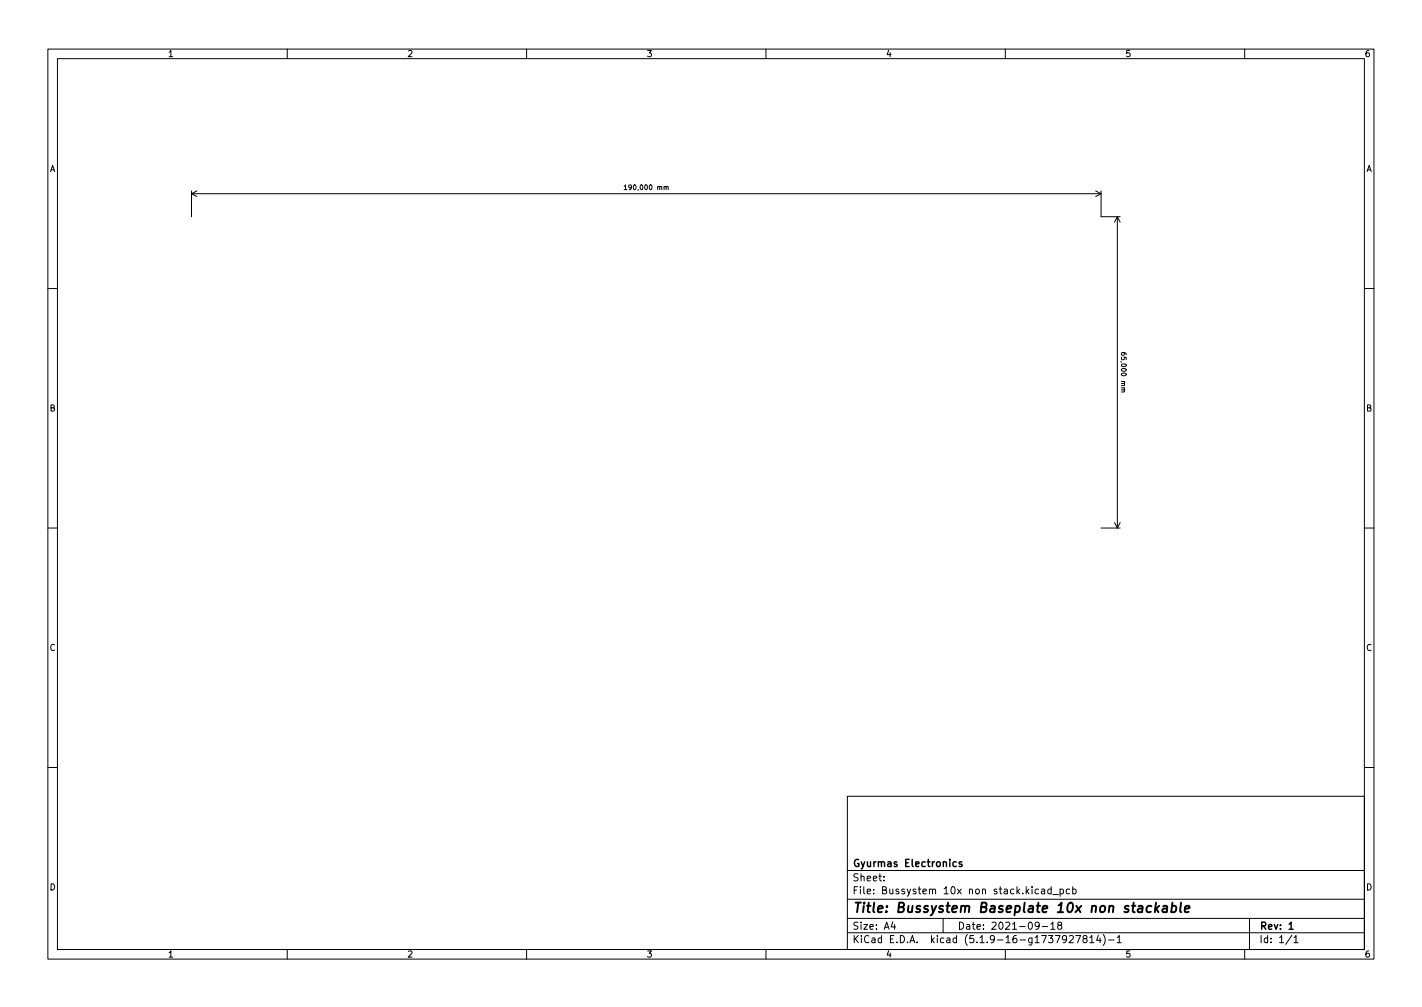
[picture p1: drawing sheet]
<svg xmlns="http://www.w3.org/2000/svg" width="297mm" height="210mm" viewBox="0 0 297 210" stroke-linecap="round" stroke-linejoin="round" font-family="sans-serif">
<defs><g id="words">
<text font-size="2.8" x="178" y="190.6">Title: Bussystem Baseplate 10x non stackable</text>
<g font-size="2.1">
<text x="178" y="184">Sheet:</text>
<text x="178" y="181">Gyurmas Electronics</text>
<text x="178" y="186.7">File: Bussystem 10x non stack.kicad_pcb</text>
<text x="178" y="196.9">KiCad E.D.A. kicad (5.1.9-16-g1737927814)-1</text>
<text x="178" y="194.1">Size: A4</text>
<text x="200" y="194.1">Date: 2021-09-18</text>
<text x="263" y="194.1">Rev: 1</text>
<text x="263" y="196.9">Id: 1/1</text>
</g>
<g font-size="1.8">
<text x="35" y="11.9">1</text>
<text x="85" y="11.9">2</text>
<text x="135" y="11.9">3</text>
<text x="185" y="11.9">4</text>
<text x="235" y="11.9">5</text>
<text x="285" y="11.9">6</text>
<text x="10.3" y="35.9">A</text>
<text x="285.3" y="35.9">A</text>
<text x="10.3" y="85.9">B</text>
<text x="285.3" y="85.9">B</text>
<text x="10.3" y="135.9">C</text>
<text x="285.3" y="135.9">C</text>
<text x="10.3" y="185.9">D</text>
<text x="285.3" y="185.9">D</text>
<text x="35" y="199.9">1</text>
<text x="85" y="199.9">2</text>
<text x="135" y="199.9">3</text>
<text x="185" y="199.9">4</text>
<text x="235" y="199.9">5</text>
<text x="285" y="199.9">6</text>
</g>
<g font-size="1.4">
<text x="131.1" y="39.6">190,000 mm</text>
<text x="234.2" y="74.2" transform="rotate(90 234.2 74.2)">65,000 mm</text>
</g>
</g></defs>
<g fill="none" stroke="#000" stroke-width=".21">
<path d="M10 10.2h277v190.1h-277zM12 12.2h273v186.1h-273zM60 10.2v2M110 10.2v2M160 10.2v2M210 10.2v2M260 10.2v2M40 39.9v5.3M41.1 39.9l-1.1 .5M130.4 38.9l.3-.3v1M130.4 39.6h.6M139.1 39.1l.4-.1 .1 .6"/>
<path d="M228.9 39.9l1.1 .5M230 39.9v5.3h4M40 40.4h190M40 40.4l1.1 .6M230 40.4l-1.1 .6M233.4 45.2v65M233.4 45.2l-.6 1.2M233.4 45.2l.6 1.2M10 60.2h2M234.7 73.6l.2 .2-.1 .3h-.5l-.1-.3 .2-.2 .6 .1 .2 .4M285 60.2h2M234.8 81.4l.1 .4h-.7"/>
<path d="M10 110.2h2M230 110.2h4M232.8 109.1l.6 1.1M234 109.1l-.6 1.1M285 110.2h2M10 160.2h2M177 166.3h108v32h-108zM285 160.2h2M60 198.3v2M110 198.3v2M160 198.3v2M177 194.8h108"/>
<path d="M177 191.8h108M177 187.8h108M177 181.8h108M184.6 183.8v.1M184.6 183v.1M186.5 192.5l-.4 1h1M186.9 193v1M197 191.8v3M210 198.3v2M216.9 185.7l-.4-.1-.3 .3 .2 .7h.5M217.1 193.2l-.3 .3-.4-.1-.2-.2 .2-.6 .4-.1 .2 .2a.99 .99 0 0 1-.4 1.3h-.2M217.6 185.7h.5l.1 .9"/>
<path d="M217.7 193.5h1.2M218.2 186l-.5 .1-.2 .2 .2 .3h.5M219.5 193l.4-.5v1.5M219.5 194h.9M219.6 185.7l-.5-.1-.2 .3 .1 .7h.6M219.6 185.1v1.5M219.9 186.8h1.2M221.2 193.2l-.3-.3 .1-.2 .2-.2 .4 .1 .2 .2-.1 .2-.6 .2-.2 .3 .1 .4 .2 .1h.3l.3-.3-.1-.4-.2-.1M221.4 185.7l.5-.1 .2 .3-.1 .7h-.6M221.4 185.6v1.5M222.8 196l-.3 .3h-.3l-.3-.3 .2-.6 .4-.1 .2 .2a.99 .99 0 0 1-.3 1.3h-.3M223.4 195.5l.5-.2 .3 .5-.9 1h.9"/>
<path d="M223.4 185.7l-.4-.1-.3 .3 .2 .7h.5M224.1 185.7l.4-.1 .3 .3-.2 .7h-.5M224.1 185.1v1.5M224.7 195.3h1l-.6 1.5M226.5 196l-.3-.3 .1-.2 .2-.2 .4 .1 .2 .2-.1 .2-.6 .2-.2 .3 .1 .4 .2 .1h.3l.3-.3-.1-.4-.2-.1M227.6 195.8l.5-.5v1.5M227.6 196.8h.9M229.4 195.3l-.3 1h.9M229.8 195.8v1M230.4 195.1a1.72 1.72 0 0 1 0 2.3M231.6 196.3h1.1M233.4 195.8l.4-.5v1.5"/>
<path d="M233.4 196.8h.8M260 198.3v2M261 191.8v6.5M269.9 195.3l-1.3 1.9M270.3 195.8l.4-.5v1.5M270.3 196.8h.8"/>
</g>
<path d="M199.8 180l-.5-.1-.2 .3 .1 .7h.6M200.9 180l-.3-.1-.3 .2 .1 .3 .5 .1v.4h-.6M269.3 193l.4-.5v1.5M269.3 194h.8" fill="none" stroke="#000" stroke-width=".3"/>
<path d="M240.5 189.2a.66 .66 0 0 0-1 .3v.6l.1 .3h.8M241.5 188.5l-.3 2M241.5 189.7l.5 .8M242.2 189.1l-.9 .8M243 189.2h.8l-.1 1.3M243.8 189.6l-.7 .1a.4 .4 0 0 0-.3 .3 .4 .4 0 0 0 .2 .5l.7-.1M244.8 189.2h.8l.1 .3v.6a.66 .66 0 0 1-1 .3M244.9 188.5l-.2 2M246.7 188.5l-.2 1.7 .3 .3M247.5 189.8l1-.2-.1-.4h-.7l-.2 1 .2 .3 .6-.1" fill="none" stroke="#000" stroke-width=".4"/>
<use href="#words"/>
</svg>
